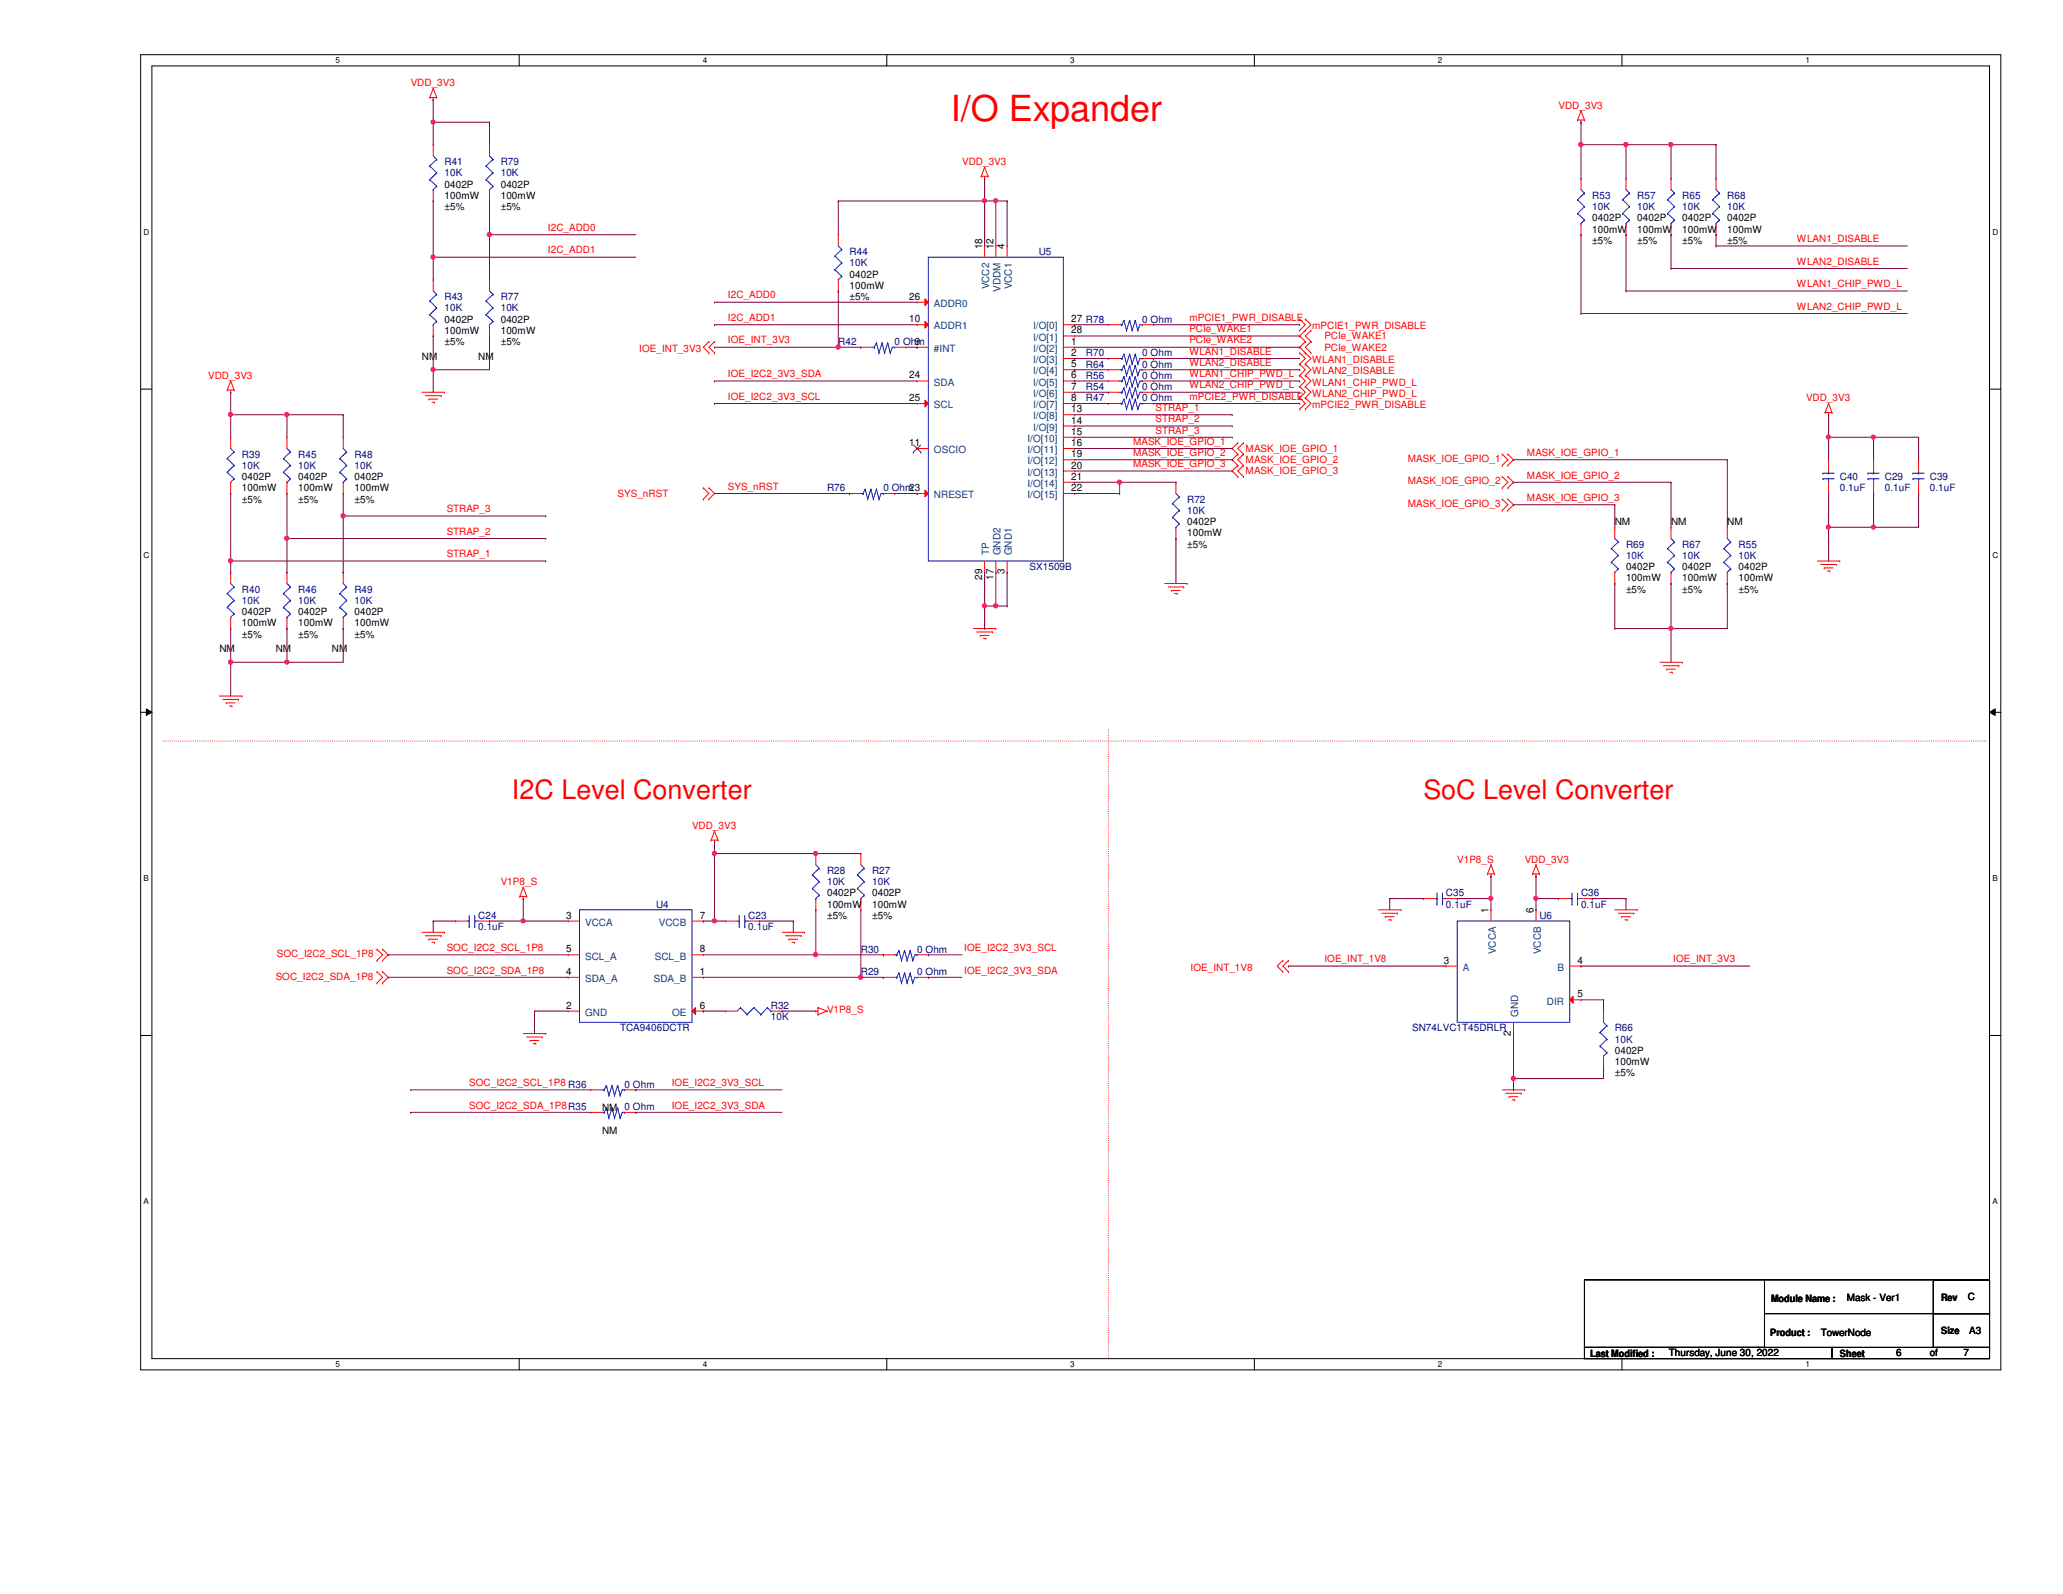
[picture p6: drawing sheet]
<svg xmlns="http://www.w3.org/2000/svg" width="279mm" height="216mm" viewBox="0 0 279 216" stroke-linecap="round" stroke-linejoin="round" font-family="sans-serif">
<defs><g id="words">
<text font-size="4.9" fill="#f00" x="128.8" y="16.3">I/O Expander</text>
<g font-size="3.6" fill="#f00">
<text x="69.3" y="108.2">I2C Level Converter</text>
<text x="192.8" y="108.2">SoC Level Converter</text>
</g>
<g font-size="1.4" fill="#f00">
<text x="55.6" y="11.7">VDD_3V3</text>
<text x="211.1" y="14.7">VDD_3V3</text>
<text x="130.3" y="22.4">VDD_3V3</text>
<text x="74.2" y="31.3">I2C_ADD0</text>
<text x="74.2" y="34.3">I2C_ADD1</text>
<text x="243.4" y="32.8">WLAN1_DISABLE</text>
<text x="243.4" y="35.9">WLAN2_DISABLE</text>
<text x="98.6" y="40.4">I2C_ADD0</text>
<text x="243.4" y="38.9">WLAN1_CHIP_PWD_L</text>
<text x="243.4" y="42">WLAN2_CHIP_PWD_L</text>
<text x="86.6" y="47.7">IOE_INT_3V3</text>
<text x="98.6" y="43.5">I2C_ADD1</text>
<text x="98.6" y="46.5">IOE_INT_3V3</text>
<text x="161.1" y="43.5">mPCIE1_PWR_DISABLE</text>
<text x="161.1" y="45">PCIe_WAKE1</text>
<text x="161.1" y="46.5">PCIe_WAKE2</text>
<text x="177.7" y="44.6">mPCIE1_PWR_DISABLE</text>
<text x="179.4" y="46">PCIe_WAKE1</text>
<text x="179.4" y="47.5">PCIe_WAKE2</text>
<text x="28.2" y="51.3">VDD_3V3</text>
<text x="98.6" y="51.1">IOE_I2C2_3V3_SDA</text>
<text x="161.1" y="48">WLAN1_DISABLE</text>
<text x="161.1" y="49.6">WLAN2_DISABLE</text>
<text x="161.1" y="51.1">WLAN1_CHIP_PWD_L</text>
<text x="161.1" y="52.6">WLAN2_CHIP_PWD_L</text>
<text x="177.7" y="49.2">WLAN1_DISABLE</text>
<text x="177.7" y="50.7">WLAN2_DISABLE</text>
<text x="177.7" y="52.2">WLAN1_CHIP_PWD_L</text>
<text x="177.7" y="53.8">WLAN2_CHIP_PWD_L</text>
<text x="98.6" y="54.1">IOE_I2C2_3V3_SCL</text>
<text x="156.5" y="55.7">STRAP_1</text>
<text x="156.5" y="57.2">STRAP_2</text>
<text x="156.5" y="58.7">STRAP_3</text>
<text x="161.1" y="54.1">mPCIE2_PWR_DISABLE</text>
<text x="177.7" y="55.3">mPCIE2_PWR_DISABLE</text>
<text x="244.6" y="54.4">VDD_3V3</text>
<text x="153.5" y="60.2">MASK_IOE_GPIO_1</text>
<text x="153.5" y="61.8">MASK_IOE_GPIO_2</text>
<text x="153.5" y="63.3">MASK_IOE_GPIO_3</text>
<text x="168.7" y="61.2">MASK_IOE_GPIO_1</text>
<text x="168.7" y="62.7">MASK_IOE_GPIO_2</text>
<text x="168.7" y="64.3">MASK_IOE_GPIO_3</text>
<text x="190.7" y="62.6">MASK_IOE_GPIO_1</text>
<text x="190.7" y="65.6">MASK_IOE_GPIO_2</text>
<text x="206.8" y="64.8">MASK_IOE_GPIO_2</text>
<text x="206.8" y="61.8">MASK_IOE_GPIO_1</text>
<text x="60.5" y="69.4">STRAP_3</text>
<text x="83.7" y="67.3">SYS_nRST</text>
<text x="98.6" y="66.3">SYS_nRST</text>
<text x="190.7" y="68.7">MASK_IOE_GPIO_3</text>
<text x="206.8" y="67.9">MASK_IOE_GPIO_3</text>
<text x="60.5" y="75.5">STRAP_1</text>
<text x="60.5" y="72.4">STRAP_2</text>
<text x="93.7" y="112.3">VDD_3V3</text>
<text x="67.8" y="119.9">V1P8_S</text>
<text x="197.4" y="116.8">V1P8_S</text>
<text x="206.5" y="116.8">VDD_3V3</text>
<text x="37.5" y="129.6">SOC_I2C2_SCL_1P8</text>
<text x="60.5" y="128.8">SOC_I2C2_SCL_1P8</text>
<text x="60.5" y="131.9">SOC_I2C2_SDA_1P8</text>
<text x="130.6" y="128.8">IOE_I2C2_3V3_SCL</text>
<text x="130.6" y="131.9">IOE_I2C2_3V3_SDA</text>
<text x="161.2" y="131.5">IOE_INT_1V8</text>
<text x="179.4" y="130.3">IOE_INT_1V8</text>
<text x="226.6" y="130.3">IOE_INT_3V3</text>
<text x="37.3" y="132.7">SOC_I2C2_SDA_1P8</text>
<text x="112" y="137.2">V1P8_S</text>
<text x="63.5" y="147.1">SOC_I2C2_SCL_1P8 R36</text>
<text x="91" y="147.1">IOE_I2C2_3V3_SCL</text>
<text x="63.5" y="150.2">SOC_I2C2_SDA_1P8R35</text>
<text x="91" y="150.2">IOE_I2C2_3V3_SDA</text>
</g>
<g font-size="1.4" fill="#000080">
<text x="60.2" y="22.4">R41</text>
<text x="60.2" y="23.9">10K</text>
<text x="67.8" y="22.4">R79</text>
<text x="67.8" y="23.9">10K</text>
<text x="215.6" y="26.9">R53</text>
<text x="215.6" y="28.4">10K</text>
<text x="221.7" y="26.9">R57</text>
<text x="221.7" y="28.4">10K</text>
<text x="227.8" y="26.9">R65</text>
<text x="227.8" y="28.4">10K</text>
<text x="233.9" y="26.9">R68</text>
<text x="233.9" y="28.4">10K</text>
<text x="115.1" y="34.5">R44</text>
<text x="140.7" y="34.5">U5</text>
<text x="60.2" y="40.6">R43</text>
<text x="67.8" y="40.6">R77</text>
<text x="115.1" y="36.1">10K</text>
<text x="60.2" y="42.2">10K</text>
<text x="67.8" y="42.2">10K</text>
<text x="113.5" y="46.7">R42</text>
<text x="121.2" y="46.7">0 Ohm</text>
<text x="154.7" y="43.7">0 Ohm</text>
<text x="147.1" y="49.8">R64</text>
<text x="147.1" y="48.3">R70</text>
<text x="147.1" y="52.8">R54</text>
<text x="147.1" y="51.3">R56</text>
<text x="154.7" y="49.8">0 Ohm</text>
<text x="154.7" y="48.3">0 Ohm</text>
<text x="154.7" y="52.8">0 Ohm</text>
<text x="154.7" y="51.3">0 Ohm</text>
<text x="147.1" y="54.4">R47</text>
<text x="154.7" y="54.4">0 Ohm</text>
<text x="32.8" y="62">R39</text>
<text x="32.8" y="63.5">10K</text>
<text x="40.4" y="62">R45</text>
<text x="40.4" y="63.5">10K</text>
<text x="48" y="62">R48</text>
<text x="48" y="63.5">10K</text>
<text x="249.2" y="65">C40</text>
<text x="255.3" y="65">C29</text>
<text x="261.4" y="65">C39</text>
<text x="112" y="66.5">R76</text>
<text x="119.6" y="66.5">0 Ohm23</text>
<text x="160.8" y="68.1">R72</text>
<text x="160.8" y="69.6">10K</text>
<text x="249.2" y="66.5">0.1uF</text>
<text x="255.3" y="66.5">0.1uF</text>
<text x="261.4" y="66.5">0.1uF</text>
<text x="139.4" y="77.2">SX1509B</text>
<text x="220.2" y="74.2">R69</text>
<text x="220.2" y="75.7">10K</text>
<text x="227.8" y="74.2">R67</text>
<text x="227.8" y="75.7">10K</text>
<text x="235.5" y="74.2">R55</text>
<text x="235.5" y="75.7">10K</text>
<text x="32.8" y="80.3">R40</text>
<text x="32.8" y="81.8">10K</text>
<text x="40.4" y="80.3">R46</text>
<text x="40.4" y="81.8">10K</text>
<text x="48" y="80.3">R49</text>
<text x="48" y="81.8">10K</text>
<text x="112" y="118.4">R28</text>
<text x="112" y="119.9">10K</text>
<text x="118.1" y="118.4">R27</text>
<text x="118.1" y="119.9">10K</text>
<text x="64.8" y="124.5">C24</text>
<text x="64.8" y="126">0.1uF</text>
<text x="88.9" y="122.9">U4</text>
<text x="101.3" y="124.5">C23</text>
<text x="101.3" y="126">0.1uF</text>
<text x="195.8" y="121.4">C35</text>
<text x="195.8" y="122.9">0.1uF</text>
<text x="208.5" y="124.5">U6</text>
<text x="214.1" y="121.4">C36</text>
<text x="214.1" y="122.9">0.1uF</text>
<text x="116.6" y="129">R30</text>
<text x="124.2" y="129">0 Ohm</text>
<text x="104.4" y="136.7">R32</text>
<text x="116.6" y="132.1">R29</text>
<text x="124.2" y="132.1">0 Ohm</text>
<text x="84" y="139.7">TCA9406DCTR</text>
<text x="104.4" y="138.2">10K</text>
<text x="191.3" y="139.7">SN74LVC1T45DRLR</text>
<text x="218.7" y="139.7">R66</text>
<text x="218.7" y="141.2">10K</text>
<text x="84.6" y="147.3">0 Ohm</text>
<text x="84.6" y="150.4">0 Ohm</text>
</g>
<g font-size="1.4">
<text x="60.2" y="25.4">0402P</text>
<text x="60.2" y="26.9">100mW</text>
<text x="60.2" y="28.4">±5%</text>
<text x="67.8" y="25.4">0402P</text>
<text x="67.8" y="26.9">100mW</text>
<text x="67.8" y="28.4">±5%</text>
<text x="215.6" y="30">0402P</text>
<text x="221.7" y="30">0402P</text>
<text x="227.8" y="30">0402P</text>
<text x="233.9" y="30">0402P</text>
<text x="133" y="33.8" transform="rotate(-90 133 33.8)">18</text>
<text x="134.5" y="33.8" transform="rotate(-90 134.5 33.8)">12</text>
<text x="136.1" y="33.8" transform="rotate(-90 136.1 33.8)">4</text>
<text x="215.6" y="31.5">100mW</text>
<text x="215.6" y="33">±5%</text>
<text x="221.7" y="31.5">100mW</text>
<text x="221.7" y="33">±5%</text>
<text x="227.8" y="31.5">100mW</text>
<text x="227.8" y="33">±5%</text>
<text x="233.9" y="31.5">100mW</text>
<text x="233.9" y="33">±5%</text>
<text x="115.1" y="37.6">0402P</text>
<text x="115.1" y="39.1">100mW</text>
<text x="115.1" y="40.6">±5%</text>
<text x="123.1" y="40.6">26</text>
<text x="60.2" y="43.7">0402P</text>
<text x="60.2" y="45.2">100mW</text>
<text x="60.2" y="46.7">±5%</text>
<text x="67.8" y="43.7">0402P</text>
<text x="67.8" y="45.2">100mW</text>
<text x="67.8" y="46.7">±5%</text>
<text x="123.1" y="43.6">10</text>
<text x="123.9" y="46.7">9</text>
<text x="145.1" y="46.7">1</text>
<text x="145.1" y="43.6">27 R78</text>
<text x="145.1" y="45.2">28</text>
<text x="57.2" y="48.7">NM</text>
<text x="64.8" y="48.7">NM</text>
<text x="123.1" y="51.3">24</text>
<text x="145.1" y="48.2">2</text>
<text x="145.1" y="49.7">5</text>
<text x="145.1" y="51.3">6</text>
<text x="145.1" y="52.8">7</text>
<text x="123.1" y="54.3">25</text>
<text x="145.1" y="54.3">8</text>
<text x="145.1" y="55.8">13</text>
<text x="145.1" y="57.4">14</text>
<text x="145.1" y="58.9">15</text>
<text x="32.8" y="65">0402P</text>
<text x="40.4" y="65">0402P</text>
<text x="48" y="65">0402P</text>
<text x="123.1" y="60.4">11</text>
<text x="145.1" y="60.4">16</text>
<text x="145.1" y="61.9">19</text>
<text x="145.1" y="63.5">20</text>
<text x="145.1" y="65">21</text>
<text x="32.8" y="66.5">100mW</text>
<text x="32.8" y="68.1">±5%</text>
<text x="40.4" y="66.5">100mW</text>
<text x="40.4" y="68.1">±5%</text>
<text x="48" y="66.5">100mW</text>
<text x="48" y="68.1">±5%</text>
<text x="145.1" y="66.5">22</text>
<text x="160.8" y="71.1">0402P</text>
<text x="218.7" y="71.1">NM</text>
<text x="226.3" y="71.1">NM</text>
<text x="233.9" y="71.1">NM</text>
<text x="136.1" y="77.8" transform="rotate(-90 136.1 77.8)">3</text>
<text x="160.8" y="72.6">100mW</text>
<text x="160.8" y="74.2">±5%</text>
<text x="220.2" y="77.2">0402P</text>
<text x="227.8" y="77.2">0402P</text>
<text x="235.5" y="77.2">0402P</text>
<text x="32.8" y="83.3">0402P</text>
<text x="40.4" y="83.3">0402P</text>
<text x="48" y="83.3">0402P</text>
<text x="133" y="78.6" transform="rotate(-90 133 78.6)">29</text>
<text x="134.5" y="78.6" transform="rotate(-90 134.5 78.6)">17</text>
<text x="220.2" y="78.7">100mW</text>
<text x="220.2" y="80.3">±5%</text>
<text x="227.8" y="78.7">100mW</text>
<text x="227.8" y="80.3">±5%</text>
<text x="235.5" y="78.7">100mW</text>
<text x="235.5" y="80.3">±5%</text>
<text x="29.7" y="88.3">NM</text>
<text x="32.8" y="84.8">100mW</text>
<text x="32.8" y="86.4">±5%</text>
<text x="37.3" y="88.3">NM</text>
<text x="40.4" y="84.8">100mW</text>
<text x="40.4" y="86.4">±5%</text>
<text x="45" y="88.3">NM</text>
<text x="48" y="84.8">100mW</text>
<text x="48" y="86.4">±5%</text>
<text x="76.7" y="124.4">3</text>
<text x="94.8" y="124.4">7</text>
<text x="112" y="121.4">0402P</text>
<text x="112" y="122.9">100mW</text>
<text x="112" y="124.5">±5%</text>
<text x="118.1" y="121.4">0402P</text>
<text x="118.1" y="122.9">100mW</text>
<text x="118.1" y="124.5">±5%</text>
<text x="201.6" y="123.7" transform="rotate(-90 201.6 123.7)">1</text>
<text x="207.7" y="123.7" transform="rotate(-90 207.7 123.7)">6</text>
<text x="76.7" y="129">5</text>
<text x="94.8" y="129">8</text>
<text x="195.5" y="130.5">3</text>
<text x="213.7" y="130.5">4</text>
<text x="76.7" y="136.6">2</text>
<text x="76.7" y="132">4</text>
<text x="94.8" y="132">1</text>
<text x="94.8" y="136.6">6</text>
<text x="213.7" y="135.1">5</text>
<text x="204.6" y="140.3" transform="rotate(-90 204.6 140.3)">2</text>
<text x="218.7" y="142.7">0402P</text>
<text x="218.7" y="144.3">100mW</text>
<text x="218.7" y="145.8">±5%</text>
<text x="81.5" y="153.6">NM</text>
<text x="81.5" y="150.5">NM</text>
<text x="239.9" y="176.3">Module Name :</text>
<text x="250.1" y="176.3">Mask - Ver1</text>
<text x="262.9" y="176.1">Rev</text>
<text x="266.5" y="176.1">C</text>
<text x="215.3" y="183.8">Last Modified :</text>
<text x="226" y="183.7">Thursday, June 30, 2022</text>
<text x="239.7" y="180.9">Product :</text>
<text x="246.6" y="181">TowerNode</text>
<text x="249.2" y="183.8">Sheet</text>
<text x="256.8" y="183.7">6</text>
<text x="261.4" y="183.7">of</text>
<text x="262.9" y="180.7">Size</text>
<text x="265.9" y="183.7">7</text>
<text x="266.7" y="180.7">A3</text>
</g>
<g font-size="1.4" fill="#004080">
<text x="126.5" y="41.6">ADDR0</text>
<text x="134" y="39.2" transform="rotate(-90 134 39.2)">VCC2</text>
<text x="135.5" y="39.5" transform="rotate(-90 135.5 39.5)">VDDM</text>
<text x="137" y="39.2" transform="rotate(-90 137 39.2)">VCC1</text>
<text x="126.5" y="47.7">#INT</text>
<text x="126.5" y="44.6">ADDR1</text>
<text x="139.9" y="47.7">I/O[2]</text>
<text x="139.9" y="44.6">I/O[0]</text>
<text x="139.9" y="46.1">I/O[1]</text>
<text x="126.5" y="52.2">SDA</text>
<text x="139.9" y="49.2">I/O[3]</text>
<text x="139.9" y="50.7">I/O[4]</text>
<text x="139.9" y="52.2">I/O[5]</text>
<text x="139.9" y="53.8">I/O[6]</text>
<text x="126.5" y="55.3">SCL</text>
<text x="139.1" y="59.9">I/O[10]</text>
<text x="139.9" y="55.3">I/O[7]</text>
<text x="139.9" y="56.8">I/O[8]</text>
<text x="139.9" y="58.3">I/O[9]</text>
<text x="126.5" y="61.4">OSCIO</text>
<text x="139.1" y="61.4">I/O[11]</text>
<text x="139.1" y="62.9">I/O[12]</text>
<text x="139.1" y="64.4">I/O[13]</text>
<text x="139.1" y="66">I/O[14]</text>
<text x="126.5" y="67.5">NRESET</text>
<text x="139.1" y="67.5">I/O[15]</text>
<text x="134" y="75.2" transform="rotate(-90 134 75.2)">TP</text>
<text x="135.5" y="75.2" transform="rotate(-90 135.5 75.2)">GND2</text>
<text x="137" y="75.2" transform="rotate(-90 137 75.2)">GND1</text>
<text x="79.2" y="125.4">VCCA</text>
<text x="89.2" y="125.4">VCCB</text>
<text x="79.2" y="130">SCL_A</text>
<text x="88.7" y="130">SCL_B</text>
<text x="198.1" y="131.5">A</text>
<text x="202.6" y="129.2" transform="rotate(-90 202.6 129.2)">VCCA</text>
<text x="208.7" y="129.2" transform="rotate(-90 208.7 129.2)">VCCB</text>
<text x="210.9" y="131.5">B</text>
<text x="79.2" y="137.6">GND</text>
<text x="79.2" y="133">SDA_A</text>
<text x="88.6" y="133">SDA_B</text>
<text x="91" y="137.6">OE</text>
<text x="205.6" y="137.7" transform="rotate(-90 205.6 137.7)">GND</text>
<text x="209.5" y="136.1">DIR</text>
</g>
<g font-size="1.1">
<text x="45.4" y="8.6">5</text>
<text x="95.2" y="8.6">4</text>
<text x="144.9" y="8.6">3</text>
<text x="194.7" y="8.6">2</text>
<text x="244.5" y="8.6">1</text>
<text x="19.4" y="31.8">D</text>
<text x="269.8" y="31.8">D</text>
<text x="19.4" y="75.6">C</text>
<text x="269.8" y="75.6">C</text>
<text x="19.4" y="119.3">B</text>
<text x="269.8" y="119.3">B</text>
<text x="19.4" y="163.1">A</text>
<text x="269.8" y="163.1">A</text>
<text x="45.4" y="185.2">5</text>
<text x="95.2" y="185.2">4</text>
<text x="144.9" y="185.2">3</text>
<text x="194.7" y="185.2">2</text>
<text x="244.5" y="185.2">1</text>
</g>
</g></defs>
<path d="M19.1 7.4h251.9v178.1h-251.9zM20.6 8.9h248.9v175.1h-248.9z" fill="none" stroke="#000" stroke-width=".14"/>
<g fill="#fff">
<path d="M45.4 7.6h.6v1.2h-.6z"/>
<path d="M45.4 184.2h.6v1.2h-.6z"/>
</g>
<path d="M70.3 7.4v1.5M70.3 184v1.5" fill="none" stroke="#000" stroke-width=".14"/>
<g fill="#fff">
<path d="M95.2 7.6h.6v1.2h-.6z"/>
<path d="M95.2 184.2h.6v1.2h-.6z"/>
</g>
<path d="M120.1 7.4v1.5M120.1 184v1.5" fill="none" stroke="#000" stroke-width=".14"/>
<g fill="#fff">
<path d="M144.9 7.6h.6v1.2h-.6z"/>
<path d="M144.9 184.2h.6v1.2h-.6z"/>
</g>
<path d="M169.9 7.4v1.5M169.9 184v1.5" fill="none" stroke="#000" stroke-width=".14"/>
<g fill="#fff">
<path d="M194.7 7.6h.6v1.2h-.6z"/>
<path d="M194.7 184.2h.6v1.2h-.6z"/>
</g>
<path d="M219.7 7.4v1.5M219.7 184v1.5" fill="none" stroke="#000" stroke-width=".14"/>
<g fill="#fff">
<path d="M244.5 7.6h.6v1.2h-.6z"/>
<path d="M244.5 184.2h.6v1.2h-.6z"/>
<path d="M19.4 30.8h.8v1.2h-.8z"/>
<path d="M269.8 30.8h.8v1.2h-.8z"/>
<path d="M19.4 74.6h.8v1.2h-.8z"/>
<path d="M269.8 74.6h.8v1.2h-.8z"/>
</g>
<path d="M19.1 52.7h1.5M269.5 52.7h1.5" fill="none" stroke="#000" stroke-width=".14"/>
<g fill="#fff">
<path d="M19.4 118.4h.8v1.1h-.8z"/>
<path d="M269.8 118.4h.8v1.1h-.8z"/>
</g>
<path d="M19.1 96.5h1.5M19.8 96l.8 .5-.8 .4zM269.5 96.5l.7-.5v.9zM269.5 96.5h1.5" fill="none" stroke="#000" stroke-width=".14"/>
<path d="M19.8 96l.8 .5-.8 .4zM269.5 96.5l.7-.5v.9z" fill="#000"/>
<g fill="#fff">
<path d="M19.4 162.1h.8v1.2h-.8z"/>
<path d="M269.8 162.1h.8v1.2h-.8z"/>
</g>
<path d="M19.1 140.2h1.5M269.5 140.2h1.5M214.6 173.4h24.4v9.1h-24.4zM239 177.9h30.5M239 173.4h30.5M261.8 173.4h7.7v4.5h-7.7zM261.8 177.9h7.7v4.6h-7.7zM269.5 177.9h.1M269.5 173.4h.1M214.6 182.5h33.5v1.5h-33.5zM248.1 182.5h21.4v1.5h-21.4z" fill="none" stroke="#000" stroke-width=".14"/>
<path d="M150.1 98.8v85.2M22.1 100.4h246.9M269 100.4h.1M150.1 184h.1" fill="none" stroke="#f00" stroke-width=".14" stroke-dasharray="0 .3"/>
<g fill="none" stroke="#f00" stroke-width=".14">
<path d="M58.2 13.2h.1M58.2 13.2h.9M58.7 13.5h.1M58.7 12h.1M58.7 13.2v.3M58.7 12l-.5 1.2M58.7 12l.4 1.2M59.1 13.2h.1M66.3 19.6h.1M66.3 19.6v1.5M213.7 16.3h.1M213.7 16.3h.9"/>
<path d="M214.1 16.6h.1M214.1 15h.1M214.1 16.3v.3M214.1 15l-.4 1.3M214.1 15l.5 1.3M214.6 16.3h.1M66.3 37.9h.1M66.3 27.2h.1M66.3 25.7v1.5M66.3 37.9v1.5M113.5 31.8h.1M113.5 39.4h.1"/>
<path d="M113.5 31.8v1.5M113.5 37.9v1.5M132.9 23.9h.1M132.9 23.9h.9M133.4 24.2h.1M133.4 22.6h.1M133.4 23.9v.3M133.4 22.6l-.5 1.3M133.4 22.6l.4 1.3M133.8 23.9h.1M214.1 24.2h.1M214.1 31.8h.1"/>
<path d="M214.1 24.2v1.5M214.1 30.3v1.5M232.4 24.2h.1M232.4 31.8h.1M232.4 24.2v1.5M232.4 30.3v1.5M30.8 52.8h.1M30.8 52.8h.9M31.2 53.1h.1M31.2 51.6h.1M31.2 59.2h.1M31.2 52.8v.3"/>
<path d="M31.2 59.2v1.5M31.2 51.6l-.4 1.2M31.2 51.6l.5 1.2M31.7 52.8h.1M38.9 59.2h.1M38.9 59.2v1.5M46.5 59.2h.1M46.5 59.2v1.5M57.2 53.1h3M57.6 53.6h2.1M58.1 54.1h.1M58.1 54.1h1.2"/>
<path d="M58.5 54.5h.3M58.8 54.5h.1M59.7 53.6h.1M60.2 53.1h.1M66.3 45.5h.1M66.3 44v1.5M96 46.3h.1M96 47.8h.1M96 46.3l-.7 .7 .7 .8M96.8 46.3h.1M96.8 47.8h.1M96.8 46.3l-.8 .7 .8 .8"/>
<path d="M116.6 47h.1M116.6 47h1.5M121.2 47h1.5M122.7 47h.1M124.2 47h.1M124.2 47h1.5M144 53.1h1.5M144 50.1h1.5M144 54.7h1.5M144 47h1.5M144 44h1.5M144 48.6h1.5"/>
<path d="M144 51.6h1.5M144 56.2h1.5M144 57.7h1.5M144 59.2h1.5M144 45.5h1.5M145.5 47h.1M145.5 48.6h.1M145.5 50.1h.1M145.5 51.6h.1M145.5 53.1h.1M145.5 54.7h.1M145.5 56.2h.1"/>
<path d="M145.5 57.7h.1M145.5 59.2h.1M145.5 44h.1M145.5 45.5h.1M150.1 50.1h.1M150.1 54.7h.1M150.1 44h.1M150.1 50.1h1.5M150.1 54.7h1.5M150.1 44h1.5M154.7 50.1h1.5M154.7 54.7h1.5"/>
<path d="M154.7 44h1.5M156.2 50.1h.1M156.2 54.7h.1M156.2 44h.1M167.6 60h.1M167.6 60l-.7 .7 .7 .8M168.4 60h.1M168.4 60l-.8 .7 .8 .8M176 43.2h.1M176 44.7h.1M176 47.8h.1M176 49.3h.1"/>
<path d="M176 50.8h.1M176 52.4h.1M176 53.9h.1M176 55.4h.1M176 43.2l.8 .8-.8 .7M176 47.8l.8 .8-.8 .7M176 49.3l.8 .8-.8 .7M176 50.8l.8 .8-.8 .8M176 52.4l.8 .7-.8 .8M176 53.9l.8 .8-.8 .7M176.8 43.2h.1M176.8 44.7h.1"/>
<path d="M176.8 46.3h.1M176.8 47.8h.1M176.8 49.3h.1M176.8 50.8h.1M176.8 52.4h.1M176.8 53.9h.1M176.8 55.4h.1M176.8 43.2l.7 .8-1.5 1.5 .8 .8M176.8 46.3l-.8 .7 1.5 1.6-.7 .7M176.8 49.3l.7 .8-.7 .7M176.8 50.8l.7 .8-.7 .8M176.8 52.4l.7 .7-.7 .8"/>
<path d="M176.8 53.9l.7 .8-.7 .7M177.5 46.3h.1M177.5 44.7h.1M177.5 47.8h.1M177.5 44.7l-.7 .8 .7 .8M177.5 46.3l-.7 .7 .7 .8M247.2 55.9h.1M247.2 55.9h.9M247.7 56.2h.1M247.7 54.7h.1M247.7 55.9v.3M247.7 54.7l-.5 1.2"/>
<path d="M247.7 54.7l.4 1.2M248.1 55.9h.1M31.2 66.8h.1M31.2 65.3v1.5M38.9 66.8h.1M38.9 65.3v1.5M46.5 77.5h.1M46.5 66.8h.1M46.5 65.3v1.5M46.5 77.5v1.5M95.3 67.6h.1M95.3 66.1h.1"/>
<path d="M95.3 66.1l.7 .7-.7 .8M96 66.1h.1M96 67.6h.1M96 66.1l.8 .7-.8 .8M144 60.7h1.5M144 62.3h1.5M144 63.8h1.5M144 65.3h1.5M144 66.8h1.5M145.5 60.7h.1M145.5 62.3h.1M145.5 63.8h.1"/>
<path d="M145.5 65.3h.1M145.5 66.8h.1M157.7 79h3.1M158.2 79.5h2.1M158.7 80h.1M158.7 80h1.2M159.3 65.3h.1M159.3 72.9h.1M159.3 65.3v1.5M159.3 71.4v1.5M160.3 79.5h.1M160.8 79h.1"/>
<path d="M167.6 61.5h.1M167.6 63h.1M167.6 64.6h.1M167.6 61.5l-.7 .8 .7 .7M167.6 63l-.7 .8 .7 .8M168.4 61.5h.1M168.4 63h.1M168.4 64.6h.1M168.4 61.5l-.8 .8 .8 .7M168.4 63l-.8 .8 .8 .8M203.5 61.5h.1M203.5 63h.1"/>
<path d="M203.5 64.6h.1M203.5 66.1h.1M203.5 67.6h.1M203.5 69.1h.1M203.5 61.5l.7 .8-.7 .7M203.5 64.6l.7 .7-.7 .8M203.5 67.6l.7 .8-.7 .7M204.2 63h.1M204.2 61.5h.1M204.2 66.1h.1M204.2 64.6h.1M204.2 69.1h.1"/>
<path d="M204.2 67.6h.1M204.2 61.5l.8 .8-.8 .7M204.2 64.6l.8 .7-.8 .8M204.2 67.6l.8 .8-.8 .7M218.7 71.4h.1M218.7 79h.1M218.7 71.4v1.5M218.7 77.5v1.5M226.3 71.4h.1M226.3 79h.1M226.3 71.4v1.5M226.3 77.5v1.5"/>
<path d="M233.9 71.4h.1M233.9 79h.1M233.9 71.4v1.5M233.9 77.5v1.5M246.1 76h3.1M246.6 76.5h2.1M247.1 76.9h.1M247.1 76.9h1.1M247.5 77.3h.3M247.8 77.3h.1M248.7 76.5h.1M249.2 76h.1"/>
<path d="M253.7 62.3h.1M253.7 66.8h.1M253.7 62.3v1.5M253.7 65.3v1.5M259.8 62.3h.1M259.8 66.8h.1M259.8 62.3v1.5M259.8 65.3v1.5M29.7 94.3h3.1M30.2 94.7h2.1M30.6 95.2h.1M30.6 95.2h1.2"/>
<path d="M31.1 95.6h.3M31.4 95.6h.1M32.3 94.7h.1M32.8 94.3h.1M46.5 85.1h.1M46.5 83.6v1.5M131.8 85.1h3.1M132.3 85.6h2.1M132.8 86.1h.1M132.8 86.1h1.1M133.2 86.5h.3M133.5 86.5h.1"/>
<path d="M134.4 85.6h.1M134.9 85.1h.1M159.1 80.4h.3M159.4 80.4h.1M224.8 89.7h3M225.3 90.2h2.1M225.7 90.6h.1M225.7 90.6h1.2M226.1 91.1h.4M226.5 91.1h.1M227.4 90.2h.1M227.8 89.7h.1"/>
<path d="M96.3 113.8h.1M96.3 113.8h.9M96.8 114.1h.1M96.8 112.6h.1M96.8 113.8v.3M96.8 112.6l-.5 1.2M96.8 112.6l.4 1.2M97.2 113.8h.1M201.5 118.4h.1M201.5 118.4h.9M201.9 118.7h.1M201.9 117.1h.1"/>
<path d="M201.9 118.4v.3M201.9 117.1l-.4 1.3M201.9 117.1l.5 1.3M202.4 118.4h.1M207.6 118.4h.1M207.6 118.4h.9M208 118.7h.1M208 117.1h.1M208 118.4v.3M208 117.1l-.4 1.3M208 117.1l.5 1.3M208.5 118.4h.1"/>
<path d="M51.1 133.1h.1M51.1 131.6h.1M51.1 130.1h.1M51.1 128.6h.1M51.1 131.6l.7 .8-.7 .7M51.1 128.6l.7 .7-.7 .8M51.8 131.6h.1M51.8 133.1h.1M51.8 128.6h.1M51.8 130.1h.1M51.8 131.6l.8 .8-.8 .7M51.8 128.6l.8 .7-.8 .8"/>
<path d="M57.2 126.3h3M57.6 126.7h2.1M58.1 127.2h.1M58.1 127.2h1.2M58.5 127.6h.3M58.8 127.6h.1M59.7 126.7h.1M60.2 126.3h.1M70.4 121.4h.1M70.4 121.4h.9M70.9 121.7h.1M70.9 120.2h.1"/>
<path d="M70.9 121.4v.3M70.9 120.2l-.5 1.2M70.9 120.2l.4 1.2M70.9 140h3M71.3 121.4h.1M73.9 140h.1M105.9 126.3h3.1M106.4 126.7h2.1M106.8 127.2h.1M106.8 127.2h1.2M107.3 127.6h.3M107.6 127.6h.1"/>
<path d="M108.5 126.7h.1M109 126.3h.1M110.5 136.9h.1M110.5 136.9h.3M110.8 136.5h.1M110.8 137.4h.1M110.8 136.5v.9M110.8 136.5l1.2 .4M112 136.9h.1M112 136.9l-1.2 .5M119.6 132.4h.1M119.6 132.4h1.6"/>
<path d="M124.2 132.4h1.5M125.7 132.4h.1M173.7 130.1h.1M173.7 131.6h.1M173.7 130.1l-.7 .8 .7 .7M174.5 130.1h.1M174.5 131.6h.1M174.5 130.1l-.8 .8 .8 .7M186.7 123.2h3M187.2 123.7h2.1M187.6 124.2h.1M187.6 124.2h1.2"/>
<path d="M188 124.6h.4M188.4 124.6h.1M189.3 123.7h.1M189.7 123.2h.1M192.8 121.7h.1M192.8 121.7h1.5M195.8 121.7h1.6M197.4 121.7h.1M211.1 121.7h.1M211.1 121.7h1.5M214.1 121.7h1.5M215.6 121.7h.1"/>
<path d="M217.2 136.9h.1M217.2 136.9v1.6M218.7 123.2h3M219.2 123.7h2.1M219.6 124.2h.1M219.6 124.2h1.2M220 124.6h.4M220.4 124.6h.1M221.3 123.7h.1M221.7 123.2h.1M71.3 140.5h2.1M71.8 140.9h.1"/>
<path d="M71.8 140.9h1.2M72.2 141.4h.4M72.6 141.4h.1M73.4 140.5h.1M80 150.7h.1M80 150.7h1.5M84.6 150.7h1.5M86.1 150.7h.1M203.5 147.6h3M203.9 148.1h2.1M204.4 148.5h.1M204.4 148.5h1.2"/>
<path d="M204.8 149h.3M205.1 149h.1M206 148.1h.1M206.5 147.6h.1M217.2 144.6h.1M217.2 143v1.6"/>
</g>
<g fill="none" stroke="#00f" stroke-width=".14">
<path d="M65.8 24.3h.1M65.8 22.5h.1M65.8 24.3l1 .9M65.8 22.5l1 .9M66.3 25.7h.1M66.3 39.4l.5 .5M66.3 21.1l.5 .5M66.8 39.9h.1M66.8 25.2h.1M66.8 23.4h.1M66.8 21.6h.1M66.8 39.9l-1 .9"/>
<path d="M66.8 25.2l-.5 .5M66.8 23.4l-1 .9M66.8 21.6l-1 .9M113.1 36.5h.1M113.1 34.7h.1M113.1 34.7l.9 .9M113.1 36.5l.9 .9M113.5 37.9h.1M113.5 33.3l.5 .5M114 37.4h.1M114 35.6h.1M114 33.8h.1"/>
<path d="M114 37.4l-.5 .5M114 35.6l-.9 .9M114 33.8l-.9 .9M125.7 34.8h18.3v41.2h-18.3zM213.7 28.9h.1M213.7 27.1h.1M213.7 28.9l.9 .9M213.7 27.1l.9 .9M214.1 30.3h.1M214.1 25.7l.5 .5M214.6 29.8h.1M214.6 28h.1"/>
<path d="M214.6 26.2h.1M214.6 29.8l-.5 .5M214.6 28l-.9 .9M214.6 26.2l-.9 .9M231.9 28.9h.1M231.9 27.1h.1M231.9 28.9l1 .9M231.9 27.1l1 .9M232.4 30.3h.1M232.4 25.7l.5 .5M232.9 29.8h.1M232.9 28h.1"/>
<path d="M232.9 26.2h.1M232.9 29.8l-.5 .5M232.9 28l-1 .9M232.9 26.2l-1 .9M65.8 42.6h.1M65.8 40.8h.1M65.8 42.6l1 .9M65.8 40.8l1 .9M66.3 44h.1M66.8 43.5h.1M66.8 41.7h.1M66.8 43.5l-.5 .5"/>
<path d="M66.8 41.7l-1 .9M118.1 47h.3M118.4 47h.1M118.7 46.4h.1M118.7 46.4l-.3 .6M118.7 46.4l.3 1.4M119 47.8h.1M119.5 46.4h.1M119.5 46.4l.3 1.4M119.5 46.4l-.5 1.4M119.8 47.8h.1M120.2 46.4h.1"/>
<path d="M120.2 46.4l.4 1.4M120.2 46.4l-.4 1.4M120.6 47.8h.1M121.2 47h.1M121.2 47h-.3l-.3 .8M151.6 50.1h.3M151.6 54.7h.3M151.6 44h.3M151.9 50.1h.1M151.9 54.7h.1M151.9 44h.1M152.2 49.5h.1"/>
<path d="M152.2 54.1h.1M152.2 43.4h.1M152.2 49.5l-.3 .6M152.2 49.5l.4 1.3M152.2 54.1l-.3 .6M152.2 54.1l.4 1.3M152.2 43.4l-.3 .6M152.2 43.4l.4 1.3M152.6 50.8h.1M152.6 55.4h.1M152.6 44.7h.1M153 49.5h.1"/>
<path d="M153 54.1h.1M153 43.4h.1M153 49.5l.3 1.3M153 49.5l-.4 1.3M153 54.1l.3 1.3M153 54.1l-.4 1.3M153 43.4l.3 1.3M153 43.4l-.4 1.3M153.3 50.8h.1M153.3 55.4h.1M153.3 44.7h.1M153.8 49.5h.1"/>
<path d="M153.8 54.1h.1M153.8 43.4h.1M153.8 49.5l.3 1.3M153.8 49.5l-.5 1.3M153.8 54.1l.3 1.3M153.8 54.1l-.5 1.3M153.8 43.4l.3 1.3M153.8 43.4l-.5 1.3M154.1 50.8h.1M154.1 55.4h.1M154.1 44.7h.1M154.7 50.1h.1"/>
<path d="M154.7 54.7h.1M154.7 44h.1M154.7 50.1h-.3l-.3 .7M154.7 54.7h-.3l-.3 .7M154.7 44h-.3l-.3 .7M30.8 64h.1M30.8 62.1h.1M30.8 64l.9 .9M30.8 62.1l.9 .9M31.2 65.3h.1M31.2 60.7l.5 .5M31.7 64.9h.1"/>
<path d="M31.7 63h.1M31.7 61.2h.1M31.7 64.9l-.5 .4M31.7 63l-.9 1M31.7 61.2l-.9 .9M38.4 64h.1M38.4 62.1h.1M38.4 64l.9 .9M38.4 62.1l.9 .9M38.9 65.3h.1M38.9 60.7l.4 .5M39.3 64.9h.1"/>
<path d="M39.3 63h.1M39.3 61.2h.1M39.3 64.9l-.4 .4M39.3 63l-.9 1M39.3 61.2l-.9 .9M46 64h.1M46 62.1h.1M46 64l.9 .9M46 62.1l.9 .9M46.5 65.3h.1M46.5 79l.4 .5M46.5 60.7l.4 .5"/>
<path d="M46.9 79.5h.1M46.9 64.9h.1M46.9 63h.1M46.9 61.2h.1M46.9 79.5l-.9 .9M46.9 64.9l-.4 .4M46.9 63l-.9 1M46.9 61.2l-.9 .9M158.8 70.1h.1M158.8 68.2h.1M158.8 70.1l.9 .9M158.8 68.2l.9 .9"/>
<path d="M159.3 71.4h.1M159.3 66.8l.4 .5M159.7 71h.1M159.7 69.1h.1M159.7 67.3h.1M159.7 71l-.4 .4M159.7 69.1l-.9 1M159.7 67.3l-.9 .9M218.2 76.2h.1M218.2 74.3h.1M218.2 76.2l1 .8M218.2 74.3l1 .9"/>
<path d="M218.7 77.5h.1M218.7 72.9l.5 .5M219.2 77h.1M219.2 75.2h.1M219.2 73.4h.1M219.2 77l-.5 .5M219.2 75.2l-1 1M219.2 73.4l-1 .9M225.8 76.2h.1M225.8 74.3h.1M225.8 76.2l1 .8M225.8 74.3l1 .9"/>
<path d="M226.3 77.5h.1M226.3 72.9l.5 .5M226.8 77h.1M226.8 75.2h.1M226.8 73.4h.1M226.8 77l-.5 .5M226.8 75.2l-1 1M226.8 73.4l-1 .9M233.5 76.2h.1M233.5 74.3h.1M233.5 76.2l.9 .8M233.5 74.3l.9 .9"/>
<path d="M233.9 77.5h.1M233.9 72.9l.5 .5M234.4 77h.1M234.4 75.2h.1M234.4 73.4h.1M234.4 77l-.5 .5M234.4 75.2l-.9 1M234.4 73.4l-.9 .9M253 64.1h.1M253 64.9h.1M253 64.1h1.5M253 64.9h1.5"/>
<path d="M253.7 64.1h.1M253.7 64.9h.1M253.7 63.8v.3M253.7 64.9v.4M259.1 64.1h.1M259.1 64.9h.1M259.1 64.1h1.5M259.1 64.9h1.5M259.8 64.1h.1M259.8 64.9h.1M259.8 63.8v.3M259.8 64.9v.4"/>
<path d="M46 82.3h.1M46 80.4h.1M46 82.3l.9 .8M46 80.4l.9 .9M46.5 83.6h.1M46.9 83.1h.1M46.9 81.3h.1M46.9 83.1l-.4 .5M46.9 81.3l-.9 1M121.2 132.4h.3M121.5 132.4h.1M121.8 131.8h.1"/>
<path d="M121.8 131.8l-.3 .6M121.8 131.8l.3 1.3M122.1 133.1h.1M122.5 131.8h.1M122.5 131.8l.4 1.3M122.5 131.8l-.4 1.3M122.9 133.1h.1M123.3 131.8h.1M123.3 131.8l.3 1.3M123.3 131.8l-.4 1.3M123.6 133.1h.1M124.2 132.4h.1"/>
<path d="M124.2 132.4h-.3l-.3 .7M194.3 121.7h.3M194.6 121.7h.1M194.6 122.5h.1M194.6 120.9v1.6M195.4 121.7h.1M195.4 122.5h.1M195.4 121.7h.4M195.4 120.9v1.6M212.6 121.7h.3M212.9 121.7h.1M212.9 122.5h.1"/>
<path d="M212.9 120.9v1.6M213.7 121.7h.1M213.7 122.5h.1M213.7 121.7h.4M213.7 120.9v1.6M216.7 139.8h.1M216.7 139.8l.9 1M217.2 138.5l.4 .4M217.6 138.9h.1M217.6 138.9l-.9 .9M81.5 150.7h.3M81.8 150.7h.1"/>
<path d="M82.1 150.1h.1M82.1 150.1l-.3 .6M82.1 150.1l.4 1.3M82.5 151.4h.1M82.9 150.1h.1M82.9 150.1l.3 1.3M82.9 150.1l-.4 1.3M83.2 151.4h.1M83.7 150.1h.1M83.7 150.1l.3 1.3M83.7 150.1l-.5 1.3M84 151.4h.1"/>
<path d="M84.6 150.7h.1M84.6 150.7h-.3l-.3 .7M216.7 141.7h.1M216.7 141.7l.9 .9M217.2 143h.1M217.6 142.6h.1M217.6 140.8h.1M217.6 142.6l-.4 .4M217.6 140.8l-.9 .9"/>
</g>
<path d="M125.3 43.5l.4 .5-.4 .4z" fill="#f00"/>
<path d="M124.2 44h.1M124.2 44h1.5M125.3 43.5l.4 .5-.4 .4zM124.2 60.7h.1M124.2 60.7h1.5" fill="none" stroke="#f00" stroke-width=".14"/>
<path d="M123.7 61.3h.1M123.7 60.3l1 1M124.7 60.3l-1 1M124.7 61.3h.1" fill="none" stroke="#804000" stroke-width=".14"/>
<path d="M125.3 66.4l.4 .4-.4 .5z" fill="#f00"/>
<path d="M124.2 51.6h.1M124.2 51.6h1.5M124.2 66.8h.1M124.2 66.8h1.5M125.3 66.4l.4 .4-.4 .5z" fill="none" stroke="#f00" stroke-width=".14"/>
<path d="M125.3 54.2l.4 .5-.4 .4z" fill="#f00"/>
<path d="M124.2 54.7h.1M124.2 54.7h1.5M125.3 54.2l.4 .5-.4 .4z" fill="none" stroke="#f00" stroke-width=".14"/>
<path d="M125.3 40.5l.4 .4-.4 .5z" fill="#f00"/>
<g fill="none" stroke="#f00" stroke-width=".14">
<path d="M133.4 33.3h.1M133.4 33.3v1.5M134.9 33.3h.1M134.9 33.3v1.5M136.4 33.3h.1M136.4 33.3v1.5M124.2 40.9h.1M124.2 40.9h1.5M125.3 40.5l.4 .4-.4 .5zM115.1 66.8h.1M115.1 66.8h1.5M119.6 66.8h1.6"/>
<path d="M121.2 66.8h.1M133.4 77.5h.1M133.4 76v1.5M134.9 77.5h.1M134.9 76v1.5M136.4 77.5h.1M136.4 76v1.5M247.7 62.3h.1M247.7 66.8h.1M247.7 62.3v1.5M247.7 65.3v1.5M98.3 124.8h.1"/>
<path d="M98.3 124.8h1.5M101.3 124.8h1.6M102.9 124.8h.1"/>
</g>
<g fill="none" stroke="#00f" stroke-width=".14">
<path d="M116.6 66.8h.3M116.9 66.8h.1M117.2 66.3h.1M117.2 66.3l-.3 .5M117.2 66.3l.3 1.3M117.5 67.6h.1M117.9 66.3h.1M117.9 66.3l.4 1.3M117.9 66.3l-.4 1.3M118.3 67.6h.1M118.7 66.3h.1M118.7 66.3l.3 1.3"/>
<path d="M118.7 66.3l-.4 1.3M119 67.6h.1M119.6 66.8h.1M119.6 66.8h-.3l-.3 .8M246.9 64.1h.1M246.9 64.9h.1M246.9 64.1h1.5M246.9 64.9h1.5M247.7 64.1h.1M247.7 64.9h.1M247.7 63.8v.3M247.7 64.9v.4"/>
<path d="M99.8 124.8h.3M100.1 124.8h.1M100.1 125.5h.1M100.1 124v1.5M100.9 124.8h.1M100.9 125.5h.1M100.9 124.8h.4M100.9 124v1.5M197.4 124.8h15.2v13.7h-15.2z"/>
</g>
<path d="M212.6 135.4l.5-.4v.9z" fill="#f00"/>
<g fill="none" stroke="#f00" stroke-width=".14">
<path d="M77 136.9h.1M77 124.8h.1M77 132.4h.1M77 129.3h.1M77 132.4h1.5M77 136.9h1.5M77 124.8h1.5M77 129.3h1.5M93.7 132.4h1.6M95.3 132.4h.1M195.8 130.9h.1M195.8 130.9h1.6"/>
<path d="M201.9 123.2h.1M201.9 123.2v1.6M205 140h.1M205 138.5v1.5M208 123.2h.1M208 123.2v1.6M212.6 135.4l.5-.4v.9zM212.6 135.4h1.5M212.6 130.9h1.5M214.1 135.4h.1M214.1 130.9h.1"/>
</g>
<path d="M78.5 123.2h15.2v15.3h-15.2z" fill="none" stroke="#00f" stroke-width=".14"/>
<path d="M93.7 136.9l.5-.4v.9z" fill="#f00"/>
<g fill="none" stroke="#f00" stroke-width=".14">
<path d="M58.7 19.6h.1M58.7 19.6v1.5M58.7 37.9h.1M58.7 27.2h.1M58.7 25.7v1.5M58.7 37.9v1.5M220.2 24.2h.1M220.2 31.8h.1M220.2 24.2v1.5M220.2 30.3v1.5M226.3 24.2h.1M226.3 31.8h.1"/>
<path d="M226.3 24.2v1.5M226.3 30.3v1.5M58.7 45.5h.1M58.7 44v1.5M150.1 48.6h.1M150.1 53.1h.1M150.1 51.6h.1M150.1 48.6h1.5M150.1 53.1h1.5M150.1 51.6h1.5M154.7 48.6h1.5M154.7 53.1h1.5"/>
<path d="M154.7 51.6h1.5M156.2 48.6h.1M156.2 53.1h.1M156.2 51.6h.1M31.2 77.5h.1M31.2 77.5v1.5M38.9 77.5h.1M38.9 77.5v1.5M31.2 85.1h.1M31.2 83.6v1.5M38.9 85.1h.1M38.9 83.6v1.5"/>
<path d="M110.5 115.6h.1M110.5 115.6v1.5M116.6 115.6h.1M116.6 115.6v1.5M61.7 124.8h.1M61.7 124.8h1.5M64.8 124.8h1.5M66.3 124.8h.1M93.7 136.9l.5-.4v.9zM93.7 136.9h1.6M93.7 124.8h1.6M93.7 129.3h1.6"/>
<path d="M95.3 136.9h.1M95.3 124.8h.1M95.3 129.3h.1M98.3 136.9h.1M98.3 136.9h1.5M104.4 136.9h1.5M105.9 136.9h.1M110.5 123.2h.1M110.5 121.7v1.5M116.6 123.2h.1M116.6 121.7v1.5M119.6 129.3h.1"/>
<path d="M119.6 129.3h1.6M124.2 129.3h1.5M125.7 129.3h.1M80 147.6h.1M80 147.6h1.5M84.6 147.6h1.5M86.1 147.6h.1"/>
</g>
<g fill="none" stroke="#00f" stroke-width=".14">
<path d="M58.2 24.3h.1M58.2 22.5h.1M58.2 24.3l.9 .9M58.2 22.5l.9 .9M58.7 25.7h.1M58.7 39.4l.4 .5M58.7 21.1l.4 .5M59.1 39.9h.1M59.1 25.2h.1M59.1 23.4h.1M59.1 21.6h.1M59.1 39.9l-.9 .9"/>
<path d="M59.1 25.2l-.4 .5M59.1 23.4l-.9 .9M59.1 21.6l-.9 .9M219.8 28.9h.1M219.8 27.1h.1M219.8 28.9l.9 .9M219.8 27.1l.9 .9M220.2 30.3h.1M220.2 25.7l.5 .5M220.7 29.8h.1M220.7 28h.1M220.7 26.2h.1"/>
<path d="M220.7 29.8l-.5 .5M220.7 28l-.9 .9M220.7 26.2l-.9 .9M225.8 28.9h.1M225.8 27.1h.1M225.8 28.9l1 .9M225.8 27.1l1 .9M226.3 30.3h.1M226.3 25.7l.5 .5M226.8 29.8h.1M226.8 28h.1M226.8 26.2h.1"/>
<path d="M226.8 29.8l-.5 .5M226.8 28l-1 .9M226.8 26.2l-1 .9M58.2 42.6h.1M58.2 40.8h.1M58.2 42.6l.9 .9M58.2 40.8l.9 .9M58.7 44h.1M59.1 43.5h.1M59.1 41.7h.1M59.1 43.5l-.4 .5M59.1 41.7l-.9 .9"/>
<path d="M151.6 48.6h.3M151.6 53.1h.3M151.6 51.6h.3M151.9 48.6h.1M151.9 53.1h.1M151.9 51.6h.1M152.2 48h.1M152.2 52.5h.1M152.2 51h.1M152.2 48l-.3 .6M152.2 48l.4 1.3M152.2 52.5l-.3 .6"/>
<path d="M152.2 52.5l.4 1.4M152.2 51l-.3 .6M152.2 51l.4 1.4M152.6 49.3h.1M152.6 53.9h.1M152.6 52.4h.1M153 48h.1M153 52.5h.1M153 51h.1M153 48l.3 1.3M153 51l.3 1.4M153 48l-.4 1.3"/>
<path d="M153 52.5l.3 1.4M153 52.5l-.4 1.4M153 51l-.4 1.4M153.3 49.3h.1M153.3 53.9h.1M153.3 52.4h.1M153.8 48h.1M153.8 52.5h.1M153.8 51h.1M153.8 48l.3 1.3M153.8 48l-.5 1.3M153.8 52.5l.3 1.4"/>
<path d="M153.8 52.5l-.5 1.4M153.8 51l.3 1.4M153.8 51l-.5 1.4M154.1 49.3h.1M154.1 53.9h.1M154.1 52.4h.1M154.7 48.6h.1M154.7 53.1h.1M154.7 51.6h.1M154.7 48.6h-.3l-.3 .7M154.7 53.1h-.3l-.3 .8M154.7 51.6h-.3l-.3 .8"/>
<path d="M31.2 79l.5 .5M31.7 79.5h.1M31.7 79.5l-.9 .9M38.9 79l.4 .5M39.3 79.5h.1M39.3 79.5l-.9 .9M30.8 82.3h.1M30.8 80.4h.1M30.8 82.3l.9 .8M30.8 80.4l.9 .9M31.2 83.6h.1M31.7 83.1h.1"/>
<path d="M31.7 81.3h.1M31.7 83.1l-.5 .5M31.7 81.3l-.9 1M38.4 82.3h.1M38.4 80.4h.1M38.4 82.3l.9 .8M38.4 80.4l.9 .9M38.9 83.6h.1M39.3 83.1h.1M39.3 81.3h.1M39.3 83.1l-.4 .5M39.3 81.3l-.9 1"/>
<path d="M110 118.5h.1M110 118.5l1 .9M110.5 117.1l.5 .5M111 119.4h.1M111 117.6h.1M111 119.4l-1 1M111 117.6l-1 .9M116.1 118.5h.1M116.1 118.5l1 .9M116.6 117.1l.5 .5M117.1 119.4h.1M117.1 117.6h.1"/>
<path d="M117.1 119.4l-1 1M117.1 117.6l-1 .9M63.2 124.8h.3M63.5 124.8h.1M63.5 125.5h.1M63.5 124v1.5M64.3 124.8h.1M64.3 125.5h.1M64.3 124.8h.5M64.3 124v1.5M100.3 136.5h.1M100.3 136.5l.9 .9"/>
<path d="M100.3 136.5l-.5 .4M101.2 137.4h.1M102.1 136.5h.1M102.1 136.5l.9 .9M102.1 136.5l-.9 .9M103 137.4h.1M103.9 136.5h.1M103.9 136.5l.5 .4M103.9 136.5l-.9 .9M104.4 136.9h.1M110 120.4h.1M110 120.4l1 .8"/>
<path d="M110.5 121.7h.1M111 121.2h.1M111 121.2l-.5 .5M116.1 120.4h.1M116.1 120.4l1 .8M116.6 121.7h.1M117.1 121.2h.1M117.1 121.2l-.5 .5M121.2 129.3h.3M121.5 129.3h.1M121.8 128.7h.1M121.8 128.7l-.3 .6"/>
<path d="M121.8 128.7l.3 1.4M122.1 130.1h.1M122.5 128.7h.1M122.5 128.7l.4 1.4M122.5 128.7l-.4 1.4M122.9 130.1h.1M123.3 128.7h.1M123.3 128.7l.3 1.4M123.3 128.7l-.4 1.4M123.6 130.1h.1M124.2 129.3h.1M124.2 129.3h-.3l-.3 .8"/>
<path d="M81.5 147.6h.3M81.8 147.6h.1M82.1 147h.1M82.1 147l-.3 .6M82.1 147l.4 1.4M82.5 148.4h.1M82.9 147h.1M82.9 147l.3 1.4M82.9 147l-.4 1.4M83.2 148.4h.1M83.7 147h.1M83.7 147l.3 1.4"/>
<path d="M83.7 147l-.5 1.4M84 148.4h.1M84.6 147.6h.1M84.6 147.6h-.3l-.3 .8"/>
</g>
<path d="M247.7 56.2h.1M247.7 59.2h.1M247.7 56.2v6.1M247.7 59.2h6" fill="none" stroke="#800040" stroke-width=".14"/>
<circle cx="247.6" cy="59.2" r=".29" fill="#f0f"/>
<circle cx="247.6" cy="59.2" r=".29" fill="none" stroke="#f0f" stroke-width=".14"/>
<path d="M253.7 59.2h.1M253.7 59.2v3.1M253.7 59.2h6.1" fill="none" stroke="#800040" stroke-width=".14"/>
<circle cx="253.7" cy="59.2" r=".29" fill="#f0f"/>
<circle cx="253.7" cy="59.2" r=".29" fill="none" stroke="#f0f" stroke-width=".14"/>
<path d="M259.8 59.2h.1M259.8 59.2v3.1M247.7 66.8h.1M247.7 71.4h.1M247.7 66.8v9.2M253.7 66.8h.1M253.7 66.8v4.6M259.8 66.8h.1M259.8 66.8v4.6" fill="none" stroke="#800040" stroke-width=".14"/>
<circle cx="247.6" cy="71.4" r=".29" fill="#f0f"/>
<circle cx="247.6" cy="71.4" r=".29" fill="none" stroke="#f0f" stroke-width=".14"/>
<path d="M247.7 71.4h.1M247.7 71.4h12.1M253.7 71.4h.1" fill="none" stroke="#800040" stroke-width=".14"/>
<circle cx="253.7" cy="71.4" r=".29" fill="#f0f"/>
<circle cx="253.7" cy="71.4" r=".29" fill="none" stroke="#f0f" stroke-width=".14"/>
<path d="M133.4 27.2h.1M133.4 24.2v9.1M133.4 27.2h1.5M134.9 27.2h.1M133.4 77.5v4.6M133.4 82.1h.1M133.4 82.1h1.5M134.9 82.1h.1" fill="none" stroke="#800040" stroke-width=".14"/>
<circle cx="133.3" cy="82.1" r=".29" fill="#f0f"/>
<circle cx="133.3" cy="82.1" r=".29" fill="none" stroke="#f0f" stroke-width=".14"/>
<circle cx="134.8" cy="82.1" r=".29" fill="#f0f"/>
<circle cx="134.8" cy="82.1" r=".29" fill="none" stroke="#f0f" stroke-width=".14"/>
<g fill="none" stroke="#800040" stroke-width=".14">
<path d="M134.9 27.2h.1M134.9 27.2v6.1M134.9 27.2h1.5M96.8 44h.1M96.8 40.9h.1M96.8 44h27.4M96.8 40.9h27.4M134.9 77.5v4.6M136.4 77.5h.1M136.4 77.5v4.6M133.4 85.1h.1M133.4 82.1v3"/>
<path d="M134.9 82.1h.1M134.9 82.1h1.5M136.4 82.1h.1"/>
</g>
<circle cx="134.8" cy="27.2" r=".29" fill="#f0f"/>
<circle cx="134.8" cy="27.2" r=".29" fill="none" stroke="#f0f" stroke-width=".14"/>
<path d="M113.5 27.2h.1M113.5 27.2v4.6M113.5 27.2h19.9M136.4 27.2h.1M136.4 27.2v6.1" fill="none" stroke="#800040" stroke-width=".14"/>
<circle cx="133.3" cy="27.2" r=".29" fill="#f0f"/>
<circle cx="133.3" cy="27.2" r=".29" fill="none" stroke="#f0f" stroke-width=".14"/>
<g fill="none" stroke="#800040" stroke-width=".14">
<path d="M96.8 47h.1M96.8 47h16.7M145.5 44h.1M145.5 44h4.6M156.2 44h19.8M176 44h.1M96.8 115.6h.1M96.8 114.1v1.5M66.3 124.8h.1M66.3 124.8h10.7M70.9 121.7h.1M70.9 124.8h.1"/>
<path d="M70.9 121.7v3.1M95.3 124.8h.1M95.3 124.8h1.5"/>
</g>
<circle cx="70.8" cy="124.7" r=".29" fill="#f0f"/>
<circle cx="70.8" cy="124.7" r=".29" fill="none" stroke="#f0f" stroke-width=".14"/>
<g fill="none" stroke="#800040" stroke-width=".14">
<path d="M52.6 129.3h.1M52.6 132.4h.1M52.6 129.3h24.4M52.6 132.4h24.4M58.7 124.8h.1M58.7 124.8h3M58.7 124.8v1.5M72.4 136.9h.1M72.4 136.9h4.6M72.4 136.9v3.1M95.3 136.9h.1M95.3 136.9h3"/>
<path d="M95.3 129.3h15.2M95.3 132.4h21.3M96.8 124.8h.1M96.8 124.8h1.5M102.9 124.8h.1M102.9 124.8h4.5M105.9 136.9h.1M105.9 136.9h4.6M107.4 124.8h.1M107.4 124.8v1.5M110.5 129.3h.1M116.6 132.4h.1"/>
</g>
<circle cx="116.6" cy="132.3" r=".29" fill="#f0f"/>
<circle cx="116.6" cy="132.3" r=".29" fill="none" stroke="#f0f" stroke-width=".14"/>
<g fill="none" stroke="#800040" stroke-width=".14">
<path d="M214.1 16.6h.1M214.1 19.6h.1M214.1 16.6v7.6M214.1 19.6h6.1M226.3 19.6h.1M226.3 19.6v4.6M232.4 19.6h.1M232.4 19.6v4.6M214.1 31.8h.1M214.1 31.8v10.7M220.2 31.8h.1M220.2 31.8v7.6"/>
<path d="M226.3 36.4h.1M226.3 31.8h.1M226.3 31.8v4.6M226.3 36.4h32M232.4 33.3h.1M232.4 31.8h.1M232.4 31.8v1.5M232.4 33.3h25.9M96.8 54.7h.1M96.8 51.6h.1M96.8 54.7h27.4M96.8 51.6h27.4"/>
<path d="M145.5 50.1h.1M145.5 48.6h.1M145.5 51.6h.1M145.5 51.6h4.6M145.5 45.5h30.5M145.5 47h30.5M145.5 48.6h4.6M145.5 50.1h4.6M145.5 53.1h4.6M150.1 53.1h.1M156.2 48.6h.1M156.2 51.6h19.8"/>
<path d="M156.2 48.6h19.8M156.2 50.1h19.8M156.2 53.1h19.8M176 45.5h.1M176 47h.1M176 50.1h.1M176 51.6h.1M176 53.1h.1M125.7 129.3h.1M125.7 132.4h.1M125.7 129.3h4.6M125.7 132.4h4.6"/>
<path d="M55.6 147.6h.1M55.6 150.7h.1M55.6 147.6h24.4M55.6 150.7h24.4M86.1 147.6h.1M86.1 150.7h.1M86.1 147.6h19.8M86.1 150.7h19.8"/>
</g>
<circle cx="214.1" cy="19.6" r=".29" fill="#f0f"/>
<circle cx="214.1" cy="19.6" r=".29" fill="none" stroke="#f0f" stroke-width=".14"/>
<path d="M220.2 19.6h.1M220.2 19.6v4.6M220.2 19.6h6.1M220.2 39.4h.1M220.2 39.4h38.1M214.1 42.5h.1M214.1 42.5h44.2" fill="none" stroke="#800040" stroke-width=".14"/>
<circle cx="226.3" cy="19.6" r=".29" fill="#f0f"/>
<circle cx="226.3" cy="19.6" r=".29" fill="none" stroke="#f0f" stroke-width=".14"/>
<circle cx="220.2" cy="19.6" r=".29" fill="#f0f"/>
<circle cx="220.2" cy="19.6" r=".29" fill="none" stroke="#f0f" stroke-width=".14"/>
<path d="M226.3 19.6h.1M226.3 19.6h6.1M113.5 39.4h.1M113.5 39.4v7.6h3.1M116.6 47h.1" fill="none" stroke="#800040" stroke-width=".14"/>
<circle cx="113.5" cy="47" r=".29" fill="#f0f"/>
<circle cx="113.5" cy="47" r=".29" fill="none" stroke="#f0f" stroke-width=".14"/>
<path d="M66.3 31.8h.1M66.3 31.8h19.8M122.7 47h1.5M124.2 47h.1" fill="none" stroke="#800040" stroke-width=".14"/>
<circle cx="66.3" cy="31.8" r=".29" fill="#f0f"/>
<circle cx="66.3" cy="31.8" r=".29" fill="none" stroke="#f0f" stroke-width=".14"/>
<path d="M58.7 34.8h.1M58.7 34.8h27.4" fill="none" stroke="#800040" stroke-width=".14"/>
<circle cx="58.6" cy="34.8" r=".29" fill="#f0f"/>
<circle cx="58.6" cy="34.8" r=".29" fill="none" stroke="#f0f" stroke-width=".14"/>
<path d="M58.7 13.5h.1M58.7 16.6h.1M58.7 13.5v3.1M58.7 16.6h7.6M58.7 27.2h.1M58.7 27.2v7.6" fill="none" stroke="#800040" stroke-width=".14"/>
<circle cx="58.6" cy="16.5" r=".29" fill="#f0f"/>
<circle cx="58.6" cy="16.5" r=".29" fill="none" stroke="#f0f" stroke-width=".14"/>
<g fill="none" stroke="#800040" stroke-width=".14">
<path d="M58.7 16.6h.1M58.7 16.6v3M66.3 16.6h.1M66.3 16.6v3M58.7 34.8h.1M58.7 34.8v3.1M66.3 27.2h.1M66.3 31.8h.1M66.3 27.2v10.7M58.7 45.5h.1M58.7 50.1h.1M58.7 45.5v4.6"/>
<path d="M66.3 45.5h.1M66.3 45.5v4.6h-7.6"/>
</g>
<circle cx="58.6" cy="50.1" r=".29" fill="#f0f"/>
<circle cx="58.6" cy="50.1" r=".29" fill="none" stroke="#f0f" stroke-width=".14"/>
<path d="M58.7 50.1h.1M58.7 50.1v3M201.9 118.7h.1M201.9 118.7v3" fill="none" stroke="#800040" stroke-width=".14"/>
<circle cx="201.9" cy="121.7" r=".29" fill="#f0f"/>
<circle cx="201.9" cy="121.7" r=".29" fill="none" stroke="#f0f" stroke-width=".14"/>
<path d="M208 118.7h.1M208 118.7v3M188.2 121.7h.1M188.2 121.7h4.6M188.2 121.7v1.5M197.4 121.7h.1M197.4 121.7h4.5M201.9 121.7h.1M201.9 121.7v1.5M208 121.7h.1M208 121.7h3.1" fill="none" stroke="#800040" stroke-width=".14"/>
<circle cx="208" cy="121.7" r=".29" fill="#f0f"/>
<circle cx="208" cy="121.7" r=".29" fill="none" stroke="#f0f" stroke-width=".14"/>
<path d="M205 140v6.1M208 123.2h.1M208 121.7v1.5M215.6 121.7h.1M215.6 121.7h4.6M220.2 121.7h.1M220.2 121.7v1.5M205 146.1h.1" fill="none" stroke="#800040" stroke-width=".14"/>
<circle cx="204.9" cy="146.1" r=".29" fill="#f0f"/>
<circle cx="204.9" cy="146.1" r=".29" fill="none" stroke="#f0f" stroke-width=".14"/>
<g fill="none" stroke="#800040" stroke-width=".14">
<path d="M145.5 54.7h.1M145.5 54.7h4.6M156.2 54.7h19.8M176 54.7h.1M96.8 66.8h18.3M115.1 66.8h.1M121.2 66.8h3M124.2 66.8h.1M110.5 123.2h.1M110.5 123.2v6.1h9.1M119.6 129.3h.1M174.5 130.9h.1"/>
<path d="M174.5 130.9h21.3M214.1 130.9h.1M214.1 130.9h22.9M214.1 135.4h3.1M217.2 135.4h.1M217.2 135.4v1.5M205 146.1h.1M205 147.6h.1M205 146.1v1.5M217.2 144.6h.1M217.2 144.6v1.5h-12.2"/>
</g>
<circle cx="110.5" cy="129.3" r=".29" fill="#f0f"/>
<circle cx="110.5" cy="129.3" r=".29" fill="none" stroke="#f0f" stroke-width=".14"/>
<path d="M110.5 115.6h.1M110.5 115.6h6.1" fill="none" stroke="#800040" stroke-width=".14"/>
<circle cx="110.5" cy="115.6" r=".29" fill="#f0f"/>
<circle cx="110.5" cy="115.6" r=".29" fill="none" stroke="#f0f" stroke-width=".14"/>
<path d="M96.8 115.6h.1M96.8 115.6h13.7M96.8 115.6v9.2M96.8 124.8h.1" fill="none" stroke="#800040" stroke-width=".14"/>
<circle cx="96.7" cy="115.6" r=".29" fill="#f0f"/>
<circle cx="96.7" cy="115.6" r=".29" fill="none" stroke="#f0f" stroke-width=".14"/>
<circle cx="96.7" cy="124.7" r=".29" fill="#f0f"/>
<circle cx="96.7" cy="124.7" r=".29" fill="none" stroke="#f0f" stroke-width=".14"/>
<path d="M145.5 60.7h21.4M145.5 65.3h6.1M151.6 65.3h.1M166.9 60.7h.1M116.6 132.4h.1M116.6 123.2v9.2M116.6 132.4h3M119.6 132.4h.1" fill="none" stroke="#800040" stroke-width=".14"/>
<circle cx="151.6" cy="65.3" r=".29" fill="#f0f"/>
<circle cx="151.6" cy="65.3" r=".29" fill="none" stroke="#f0f" stroke-width=".14"/>
<path d="M31.2 53.1h.1M31.2 53.1v3.1M145.5 66.8h6.1M151.6 66.8h.1M151.6 65.3h.1M151.6 65.3v1.5M151.6 65.3h7.7M159.3 65.3h.1M159.3 72.9h.1M159.3 72.9v6.1" fill="none" stroke="#800040" stroke-width=".14"/>
<circle cx="31.2" cy="56.1" r=".29" fill="#f0f"/>
<circle cx="31.2" cy="56.1" r=".29" fill="none" stroke="#f0f" stroke-width=".14"/>
<path d="M31.2 76h.1M31.2 66.8v9.2" fill="none" stroke="#800040" stroke-width=".14"/>
<circle cx="31.2" cy="76" r=".29" fill="#f0f"/>
<circle cx="31.2" cy="76" r=".29" fill="none" stroke="#f0f" stroke-width=".14"/>
<path d="M31.2 56.2h.1M31.2 56.2h7.7" fill="none" stroke="#800040" stroke-width=".14"/>
<circle cx="38.8" cy="56.1" r=".29" fill="#f0f"/>
<circle cx="38.8" cy="56.1" r=".29" fill="none" stroke="#f0f" stroke-width=".14"/>
<path d="M31.2 56.2h.1M31.2 56.2v3M38.9 56.2h.1M38.9 56.2v3M38.9 72.9h.1M38.9 66.8v6.1M31.2 85.1h.1M31.2 85.1v4.6" fill="none" stroke="#800040" stroke-width=".14"/>
<circle cx="31.2" cy="89.7" r=".29" fill="#f0f"/>
<circle cx="31.2" cy="89.7" r=".29" fill="none" stroke="#f0f" stroke-width=".14"/>
<path d="M31.2 89.7h.1M38.9 85.1h.1M38.9 85.1v4.6h-7.7" fill="none" stroke="#800040" stroke-width=".14"/>
<circle cx="38.8" cy="89.7" r=".29" fill="#f0f"/>
<circle cx="38.8" cy="89.7" r=".29" fill="none" stroke="#f0f" stroke-width=".14"/>
<g fill="none" stroke="#800040" stroke-width=".14">
<path d="M38.9 56.2h.1M38.9 56.2h7.6M46.5 56.2h.1M46.5 56.2v3M31.2 77.5h.1M38.9 77.5h.1M46.5 69.9h.1M46.5 66.8v3.1M73.9 76h.1M73.9 72.9h.1M73.9 76h-42.7v1.5M73.9 72.9h-35v4.6"/>
<path d="M31.2 89.7h.1M31.2 89.7v4.6M38.9 89.7h.1M46.5 85.1h.1M46.5 85.1v4.6h-7.6"/>
</g>
<circle cx="38.8" cy="72.9" r=".29" fill="#f0f"/>
<circle cx="38.8" cy="72.9" r=".29" fill="none" stroke="#f0f" stroke-width=".14"/>
<path d="M46.5 69.9h27.4M73.9 69.9h.1" fill="none" stroke="#800040" stroke-width=".14"/>
<circle cx="46.5" cy="69.9" r=".29" fill="#f0f"/>
<circle cx="46.5" cy="69.9" r=".29" fill="none" stroke="#f0f" stroke-width=".14"/>
<g fill="none" stroke="#800040" stroke-width=".14">
<path d="M145.5 56.2h21.4M145.5 57.7h21.4M145.5 59.2h21.4M166.9 56.2h.1M166.9 57.7h.1M166.9 59.2h.1M46.5 77.5h.1M46.5 69.9v7.6M145.5 62.3h21.4M145.5 63.8h21.4M166.9 62.3h.1M166.9 63.8h.1"/>
<path d="M218.7 79h.1M218.7 79v6.1M226.3 79h.1M226.3 79v10.7M218.7 85.1h.1M218.7 85.1h7.6M226.3 85.1h.1"/>
</g>
<circle cx="226.3" cy="85.1" r=".29" fill="#f0f"/>
<circle cx="226.3" cy="85.1" r=".29" fill="none" stroke="#f0f" stroke-width=".14"/>
<g fill="none" stroke="#800040" stroke-width=".14">
<path d="M205 68.4h.1M205 65.3h.1M205 62.3h.1M205 68.4h13.7M205 65.3h21.3M205 62.3h28.9M218.7 68.4h.1M218.7 68.4v3M226.3 65.3h.1M226.3 65.3v6.1M233.9 79h.1M233.9 62.3h.1"/>
<path d="M233.9 62.3v9.1M233.9 79v6.1h-7.6M226.3 85.1h.1"/>
</g>
<circle cx="247.6" cy="59.2" r=".29" fill="#f0f"/>
<circle cx="247.6" cy="59.2" r=".29" fill="none" stroke="#f0f" stroke-width=".14"/>
<circle cx="253.7" cy="59.2" r=".29" fill="#f0f"/>
<circle cx="253.7" cy="59.2" r=".29" fill="none" stroke="#f0f" stroke-width=".14"/>
<circle cx="247.6" cy="71.4" r=".29" fill="#f0f"/>
<circle cx="247.6" cy="71.4" r=".29" fill="none" stroke="#f0f" stroke-width=".14"/>
<circle cx="253.7" cy="71.4" r=".29" fill="#f0f"/>
<circle cx="253.7" cy="71.4" r=".29" fill="none" stroke="#f0f" stroke-width=".14"/>
<circle cx="133.3" cy="82.1" r=".29" fill="#f0f"/>
<circle cx="133.3" cy="82.1" r=".29" fill="none" stroke="#f0f" stroke-width=".14"/>
<circle cx="134.8" cy="82.1" r=".29" fill="#f0f"/>
<circle cx="134.8" cy="82.1" r=".29" fill="none" stroke="#f0f" stroke-width=".14"/>
<circle cx="134.8" cy="27.2" r=".29" fill="#f0f"/>
<circle cx="134.8" cy="27.2" r=".29" fill="none" stroke="#f0f" stroke-width=".14"/>
<circle cx="133.3" cy="27.2" r=".29" fill="#f0f"/>
<circle cx="133.3" cy="27.2" r=".29" fill="none" stroke="#f0f" stroke-width=".14"/>
<circle cx="70.8" cy="124.7" r=".29" fill="#f0f"/>
<circle cx="70.8" cy="124.7" r=".29" fill="none" stroke="#f0f" stroke-width=".14"/>
<circle cx="116.6" cy="132.3" r=".29" fill="#f0f"/>
<circle cx="116.6" cy="132.3" r=".29" fill="none" stroke="#f0f" stroke-width=".14"/>
<circle cx="214.1" cy="19.6" r=".29" fill="#f0f"/>
<circle cx="214.1" cy="19.6" r=".29" fill="none" stroke="#f0f" stroke-width=".14"/>
<circle cx="226.3" cy="19.6" r=".29" fill="#f0f"/>
<circle cx="226.3" cy="19.6" r=".29" fill="none" stroke="#f0f" stroke-width=".14"/>
<circle cx="220.2" cy="19.6" r=".29" fill="#f0f"/>
<circle cx="220.2" cy="19.6" r=".29" fill="none" stroke="#f0f" stroke-width=".14"/>
<circle cx="113.5" cy="47" r=".29" fill="#f0f"/>
<circle cx="113.5" cy="47" r=".29" fill="none" stroke="#f0f" stroke-width=".14"/>
<circle cx="66.3" cy="31.8" r=".29" fill="#f0f"/>
<circle cx="66.3" cy="31.8" r=".29" fill="none" stroke="#f0f" stroke-width=".14"/>
<circle cx="58.6" cy="34.8" r=".29" fill="#f0f"/>
<circle cx="58.6" cy="34.8" r=".29" fill="none" stroke="#f0f" stroke-width=".14"/>
<circle cx="58.6" cy="16.5" r=".29" fill="#f0f"/>
<circle cx="58.6" cy="16.5" r=".29" fill="none" stroke="#f0f" stroke-width=".14"/>
<circle cx="58.6" cy="50.1" r=".29" fill="#f0f"/>
<circle cx="58.6" cy="50.1" r=".29" fill="none" stroke="#f0f" stroke-width=".14"/>
<circle cx="201.9" cy="121.7" r=".29" fill="#f0f"/>
<circle cx="201.9" cy="121.7" r=".29" fill="none" stroke="#f0f" stroke-width=".14"/>
<circle cx="208" cy="121.7" r=".29" fill="#f0f"/>
<circle cx="208" cy="121.7" r=".29" fill="none" stroke="#f0f" stroke-width=".14"/>
<circle cx="204.9" cy="146.1" r=".29" fill="#f0f"/>
<circle cx="204.9" cy="146.1" r=".29" fill="none" stroke="#f0f" stroke-width=".14"/>
<circle cx="110.5" cy="129.3" r=".29" fill="#f0f"/>
<circle cx="110.5" cy="129.3" r=".29" fill="none" stroke="#f0f" stroke-width=".14"/>
<circle cx="110.5" cy="115.6" r=".29" fill="#f0f"/>
<circle cx="110.5" cy="115.6" r=".29" fill="none" stroke="#f0f" stroke-width=".14"/>
<circle cx="96.7" cy="115.6" r=".29" fill="#f0f"/>
<circle cx="96.7" cy="115.6" r=".29" fill="none" stroke="#f0f" stroke-width=".14"/>
<circle cx="96.7" cy="124.7" r=".29" fill="#f0f"/>
<circle cx="96.7" cy="124.7" r=".29" fill="none" stroke="#f0f" stroke-width=".14"/>
<circle cx="151.6" cy="65.3" r=".29" fill="#f0f"/>
<circle cx="151.6" cy="65.3" r=".29" fill="none" stroke="#f0f" stroke-width=".14"/>
<circle cx="31.2" cy="56.1" r=".29" fill="#f0f"/>
<circle cx="31.2" cy="56.1" r=".29" fill="none" stroke="#f0f" stroke-width=".14"/>
<circle cx="31.2" cy="76" r=".29" fill="#f0f"/>
<circle cx="31.2" cy="76" r=".29" fill="none" stroke="#f0f" stroke-width=".14"/>
<circle cx="38.8" cy="56.1" r=".29" fill="#f0f"/>
<circle cx="38.8" cy="56.1" r=".29" fill="none" stroke="#f0f" stroke-width=".14"/>
<circle cx="31.2" cy="89.7" r=".29" fill="#f0f"/>
<circle cx="31.2" cy="89.7" r=".29" fill="none" stroke="#f0f" stroke-width=".14"/>
<circle cx="38.8" cy="89.7" r=".29" fill="#f0f"/>
<circle cx="38.8" cy="89.7" r=".29" fill="none" stroke="#f0f" stroke-width=".14"/>
<circle cx="38.8" cy="72.9" r=".29" fill="#f0f"/>
<circle cx="38.8" cy="72.9" r=".29" fill="none" stroke="#f0f" stroke-width=".14"/>
<circle cx="46.5" cy="69.9" r=".29" fill="#f0f"/>
<circle cx="46.5" cy="69.9" r=".29" fill="none" stroke="#f0f" stroke-width=".14"/>
<circle cx="226.3" cy="85.1" r=".29" fill="#f0f"/>
<circle cx="226.3" cy="85.1" r=".29" fill="none" stroke="#f0f" stroke-width=".14"/>
<use href="#words"/>
</svg>
